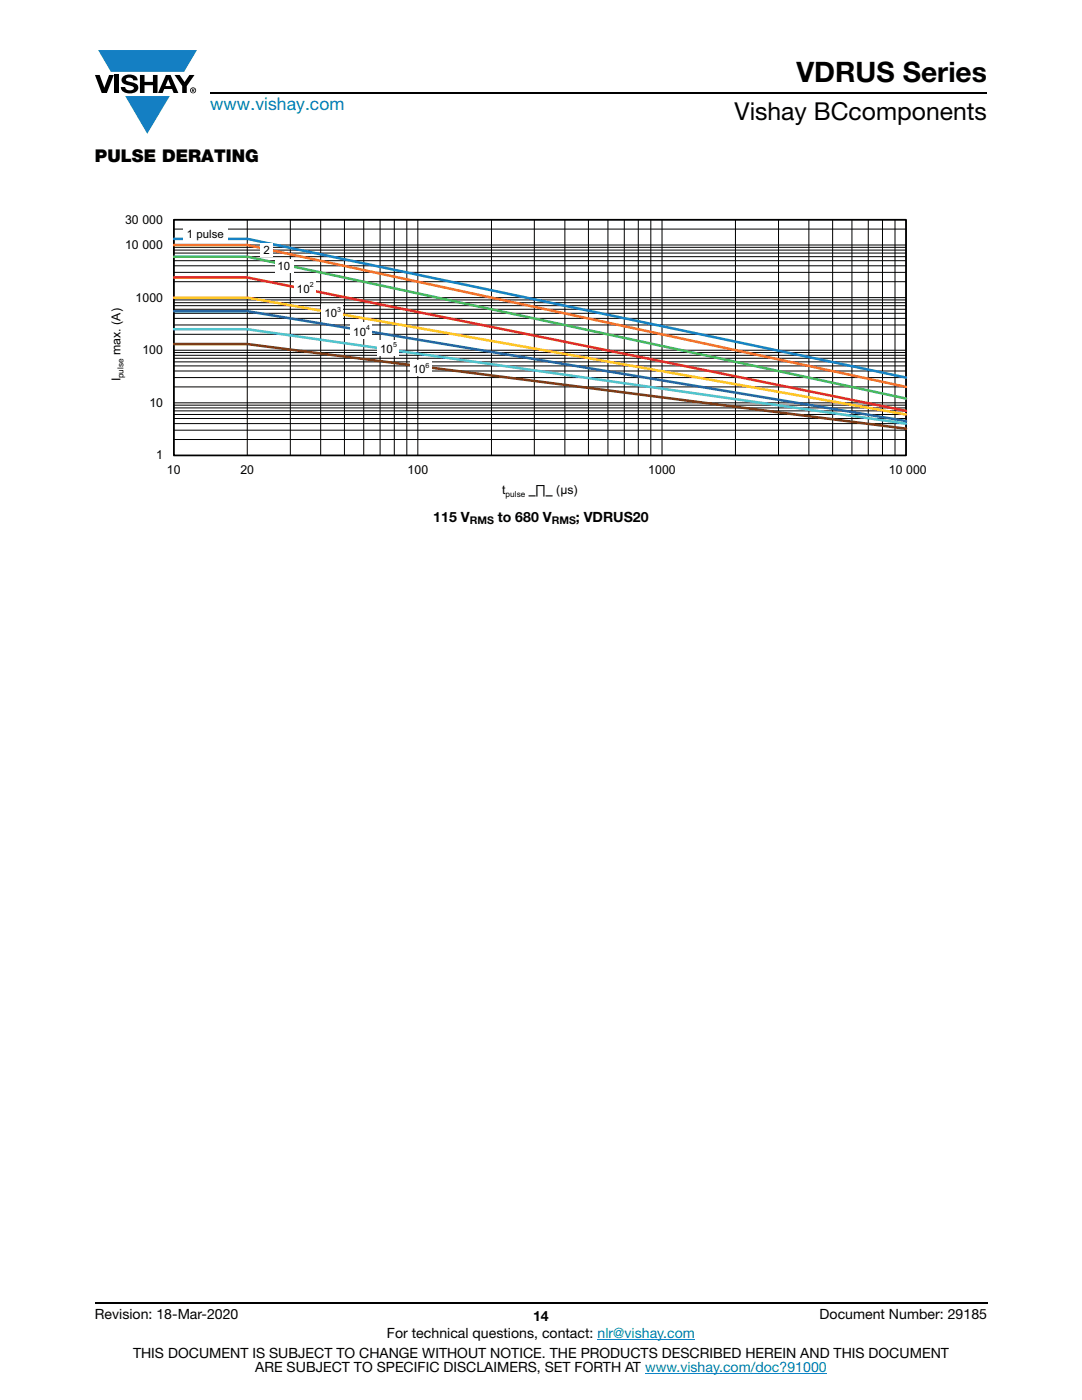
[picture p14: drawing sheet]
<svg xmlns="http://www.w3.org/2000/svg" width="216mm" height="279mm" viewBox="0 0 216 279" stroke-linecap="round" stroke-linejoin="round" font-family="sans-serif">
<defs><g id="words">
<text font-size="5.6" x="158.9" y="16.4">VDRUS Series</text>
<text font-size="4.9" x="146.6" y="24">Vishay BCcomponents</text>
<text font-size="3.5" fill="#007ec4" x="42" y="21.9">www.vishay.com</text>
<text font-size="3.5" x="18.9" y="32.3">PULSE DERATING</text>
<g font-size="2.8">
<text x="86.5" y="104.1">115 V</text>
<text x="99.3" y="104.1">to 680 V</text>
<text x="114.9" y="104.1">; VDRUS20</text>
<text x="18.9" y="263.3">Revision: 18-Mar-2020</text>
<text x="106.4" y="263.6">14</text>
<text x="163.6" y="263.3">Document Number: 29185</text>
<text x="77.2" y="267.1">For technical questions, contact: nlr@vishay.com</text>
<text x="26.5" y="271">THIS DOCUMENT IS SUBJECT TO CHANGE WITHOUT NOTICE. THE PRODUCTS DESCRIBED HEREIN AND THIS DOCUMENT</text>
<text x="50.9" y="273.8">ARE SUBJECT TO SPECIFIC DISCLAIMERS, SET FORTH AT www.vishay.com/doc?91000</text>
</g>
<g font-size="2.5">
<text x="25" y="44.7">30 000</text>
<text x="25" y="49.7">10 000</text>
<text x="27.1" y="60.2">1000</text>
<text x="24" y="70.8" transform="rotate(-90 24 70.8)">max. (A)</text>
<text x="28.4" y="70.7">100</text>
<text x="24" y="76.1" transform="rotate(-90 24 76.1)">I</text>
<text x="29.8" y="81.2">10</text>
<text x="31.2" y="91.7">1</text>
<text x="33.3" y="94.6">10</text>
<text x="48" y="94.6">20</text>
<text x="81.3" y="94.6">100</text>
<text x="129.3" y="94.6">1000</text>
<text x="177.4" y="94.6">10 000</text>
<text x="100.2" y="98.5">t</text>
<text x="105.5" y="98.5">_∏_ (µs)</text>
</g>
<g font-size="2.3">
<text x="37.3" y="47.6">1 pulse</text>
<text x="52.6" y="50.7">2</text>
<text x="55.4" y="53.8">10</text>
<text x="59.3" y="58.4">10</text>
<text x="64.7" y="63.4">10</text>
<text x="70.5" y="67">10</text>
<text x="75.9" y="70.4">10</text>
<text x="82.4" y="74.4">10</text>
</g>
<g font-size="2.1">
<text x="93.7" y="104.6">RMS</text>
<text x="110.1" y="104.6">RMS</text>
</g>
<g font-size="1.7">
<text x="24.6" y="75.5" transform="rotate(-90 24.6 75.5)">pulse</text>
<text x="100.9" y="99.1">pulse</text>
</g>
<g font-size="1.4">
<text x="61.8" y="57.3">2</text>
<text x="67.3" y="62.3">3</text>
<text x="73" y="65.9">4</text>
<text x="78.4" y="69.3">5</text>
<text x="84.9" y="73.4">6</text>
</g>
</g></defs>
<g fill="#147fc3">
<path d="M19.6 10h19.7l-2.6 4.3h-1.1h-13.5z"/>
<path d="M25 19.2h8.9l-4.5 7.5z"/>
</g>
<g fill="#000">
<path d="M18.9 15h1l.9 2.5 1-2.5h.9l-1.4 3.6h-1zM22.9 15h.9v3.6h-.9zM24.6 15.3a2.1 2.1 0 0 1 2.8 .3l.1 .4h-.9a.79 .79 0 0 0-.7-.5 .79 .79 0 0 0-.8 .4l.3 .3 1 .2a1.08 1.08 0 0 1 1.2 1 1.08 1.08 0 0 1-1.1 1.2 1.73 1.73 0 0 1-2.4-1.2h.9a.96 .96 0 0 0 .8 .6 .96 .96 0 0 0 .9-.4 1.31 1.31 0 0 0-1.2-.6 1.03 1.03 0 0 1-1.1-.6 1.03 1.03 0 0 1 .2-1.1zM27.9 15h.9v1.3h1.7v-1.3h.9v3.6h-.9v-1.6h-1.7v1.6h-.9zM34.8 15h1.1l.9 1.4 1-1.4h1l-1.5 2.2v1.4h-.9v-1.4z"/>
<path d="M33.6 15.9l.5 1.3h-1.1zM33.1 15l-1.6 3.6h1l.3-.8h1.5l.3 .8h1l-1.6-3.6z"/>
<path d="M38.4 17.8h.2v.2h-.2zM38.3 17.7v.7h.1v-.3l.4 .3-.2-.3 .2-.2-.1-.2z"/>
<path d="M38.1 18a.46 .46 0 0 1 .9 0 .46 .46 0 0 1-.9 0zM37.9 18a.6 .6 0 0 0 1.2 0 .6 .6 0 0 0-1.2 0z"/>
</g>
<path d="M42 18.6h155M18.9 260h178.1" fill="none" stroke="#000" stroke-width=".36"/>
<path d="M119.2 267.3h19.5M128.7 274h36.3" fill="none" stroke="#007ec4" stroke-width=".2"/>
<path d="M19.1 39.3h177.7v60.4h-177.7z" fill="#fff"/>
<g fill="none" stroke="#000" stroke-width=".2">
<path d="M34.7 59.9h146.1M34.7 56.2h146.1M34.7 54.4h146.1M34.7 53h146.1M34.7 52h146.1M34.7 51.2h146.1M34.7 50.5h146.1M34.7 49.9h146.1M34.7 49.4h146.1M34.7 45.7h146.1M34.7 43.9h146.1v47h-146.1zM34.7 59.4h146.1"/>
<path d="M34.7 48.9h146.1M49.3 43.9v47M57.9 43.9v47M64 43.9v47M68.7 43.9v47M72.6 43.9v47M75.8 43.9v47M78.7 43.9v47M81.2 43.9v47M83.4 43.9v47M98.1 43.9v47M106.6 43.9v47"/>
<path d="M112.7 43.9v47M117.4 43.9v47M121.3 43.9v47M124.6 43.9v47M127.4 43.9v47M129.9 43.9v47M132.1 43.9v47M146.8 43.9v47M155.3 43.9v47M161.4 43.9v47M166.1 43.9v47M170 43.9v47"/>
<path d="M173.3 43.9v47M176.1 43.9v47M178.6 43.9v47M34.7 77.2h146.1M34.7 75.4h146.1M34.7 74h146.1M34.7 73h146.1M34.7 72.2h146.1M34.7 71.5h146.1M34.7 70.9h146.1M34.7 70.4h146.1M34.7 66.7h146.1"/>
<path d="M34.7 64.9h146.1M34.7 63.5h146.1M34.7 62.5h146.1M34.7 61.7h146.1M34.7 61h146.1M34.7 60.4h146.1M34.7 69.9h146.1M34.7 87.7h146.1M34.7 85.9h146.1M34.7 84.5h146.1M34.7 83.5h146.1M34.7 82.7h146.1"/>
<path d="M34.7 82h146.1M34.7 81.4h146.1M34.7 80.9h146.1M34.7 80.4h146.1"/>
</g>
<path d="M34.7 43.9h146.1v47h-146.1z" fill="none" stroke="#000" stroke-width=".34"/>
<path d="M34.7 48.9h14.6l131.5 28.3" fill="none" stroke="#f37229" stroke-width=".51"/>
<path d="M34.7 51.2h14.6l131.5 28.3" fill="none" stroke="#48b85c" stroke-width=".51"/>
<path d="M34.7 55.4h14.6l131.5 26.6" fill="none" stroke="#ee2d2d" stroke-width=".51"/>
<path d="M34.7 59.4h14.6l131.5 23.3" fill="none" stroke="#fec626" stroke-width=".51"/>
<path d="M34.7 62.1h14.6l131.5 21.9" fill="none" stroke="#2d5d9d" stroke-width=".51"/>
<path d="M34.7 65.7h14.6l131.5 18.8" fill="none" stroke="#51c4ce" stroke-width=".51"/>
<path d="M34.7 68.7h14.6l131.5 16.9" fill="none" stroke="#7b3c17" stroke-width=".51"/>
<path d="M34.7 47.7h14.6l131.5 27.7" fill="none" stroke="#1782c5" stroke-width=".51"/>
<g fill="#fff">
<path d="M36.7 45.5h8.7v2.8h-8.7z"/>
<path d="M51.9 48.6h2.6v2.7h-2.6z"/>
<path d="M54.8 51.7h3.7v2.6h-3.7z"/>
<path d="M58.7 55.8h4.3v3.1h-4.3z"/>
<path d="M64.2 60.8h4.3v3.1h-4.3z"/>
<path d="M70 64.4h4.3v3.3h-4.3z"/>
<path d="M75.4 67.8h4.2v3.1h-4.2z"/>
<path d="M81.8 71.9h4.3v3.1h-4.3z"/>
</g>
<use href="#words"/>
</svg>
